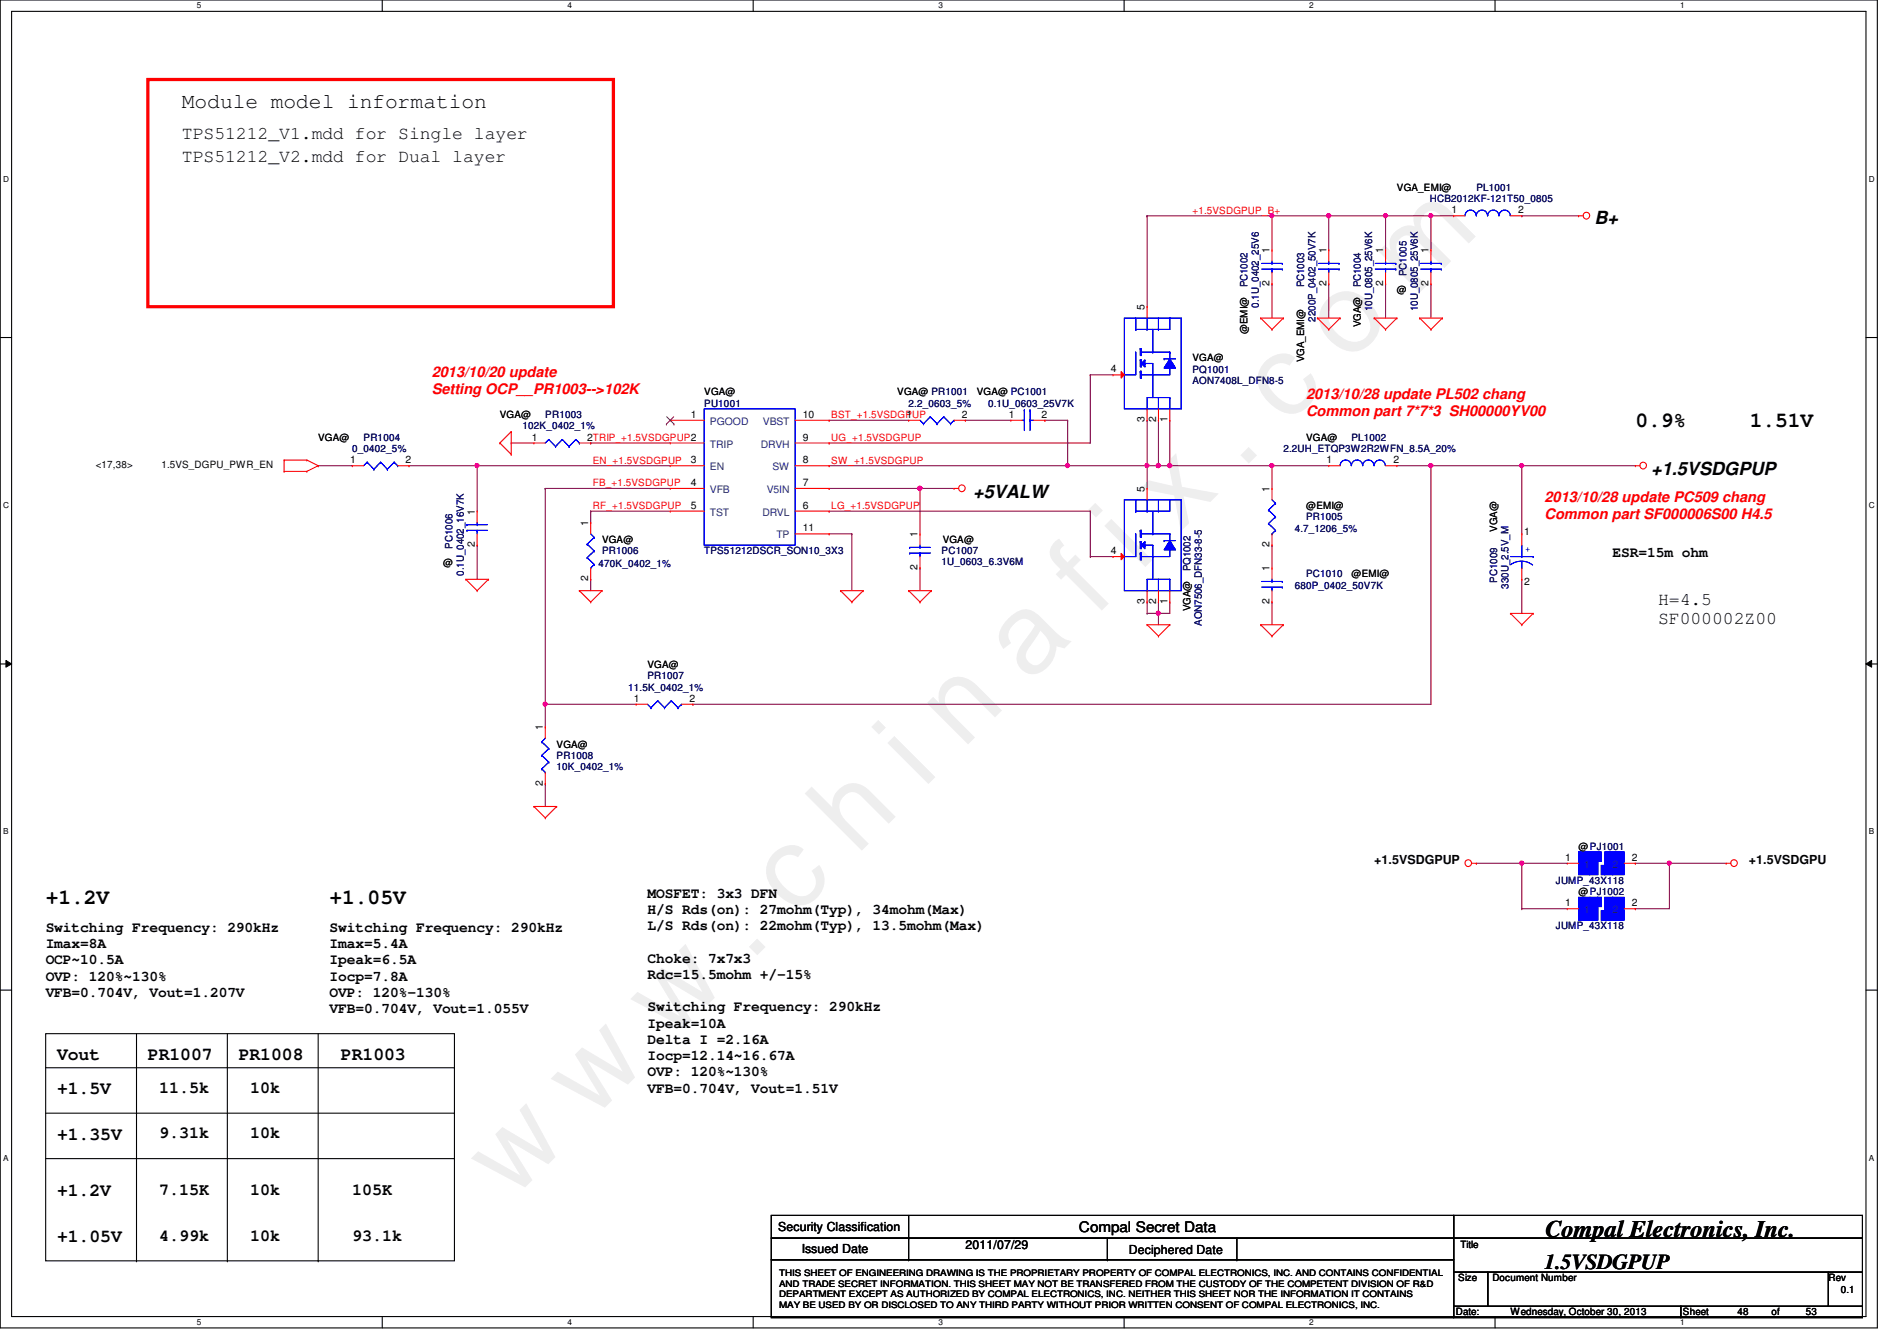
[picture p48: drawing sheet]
<svg xmlns="http://www.w3.org/2000/svg" width="297mm" height="210mm" viewBox="0 0 297 210" stroke-linecap="round" stroke-linejoin="round" font-family="sans-serif">
<defs><g id="words">
<text font-size="17.6" fill="#f0f" x="80.1" y="188" transform="rotate(-45 80.1 188)">w w w . c h i n a f i x . c o m</text>
<text font-size="3.7" x="242" y="193.6">Compal Electronics, Inc.</text>
<g font-size="3.3">
<text x="28.5" y="16.9">Module model information</text>
<text x="256.1" y="66.8">0.9%</text>
<text x="274" y="66.8">1.51V</text>
<text x="7.2" y="141.4">+1.2V</text>
<text x="51.6" y="141.4">+1.05V</text>
<text x="241.8" y="198.6">1.5VSDGPUP</text>
</g>
<g font-size="2.8">
<text x="28.5" y="21.8">TPS51212_V1.mdd for Single layer</text>
<text x="28.5" y="25.4">TPS51212_V2.mdd for Dual layer</text>
<text x="249.7" y="35.1">B+</text>
<text x="152.4" y="78">+5VALW</text>
<text x="258.6" y="74.4">+1.5VSDGPUP</text>
<text x="259.6" y="94.7">H=4.5</text>
<text x="259.6" y="97.7">SF000002Z00</text>
<text x="8.9" y="165.9">Vout</text>
<text x="23.2" y="165.9">PR1007</text>
<text x="37.4" y="165.9">PR1008</text>
<text x="53.4" y="165.9">PR1003</text>
<text x="8.9" y="171.3">+1.5V</text>
<text x="8.9" y="178.4">+1.35V</text>
<text x="8.9" y="187.3">+1.2V</text>
<text x="8.9" y="194.4">+1.05V</text>
</g>
<g font-size="2.6">
<text x="24.9" y="171.1">11.5k</text>
<text x="39.2" y="171.1">10k</text>
<text x="24.9" y="178.2">9.31k</text>
<text x="39.2" y="178.2">10k</text>
<text x="24.9" y="187.1">7.15K</text>
<text x="39.2" y="187.1">10k</text>
<text x="55.2" y="187.1">105K</text>
<text x="24.9" y="194.2">4.99k</text>
<text x="39.2" y="194.2">10k</text>
<text x="55.2" y="194.2">93.1k</text>
</g>
<g font-size="2.3" fill="#f00">
<text x="67.6" y="59">2013/10/20 update</text>
<text x="67.6" y="61.6">Setting OCP__PR1003--&gt;102K</text>
<text x="204.5" y="62.5">2013/10/28 update PL502 chang</text>
<text x="204.5" y="65.2">Common part 7*7*3 SH00000YV00</text>
<text x="241.8" y="78.5">2013/10/28 update PC509 chang</text>
<text x="241.8" y="81.2">Common part SF000006S00 H4.5</text>
</g>
<g font-size="2.3">
<text x="252.5" y="87.2">ESR=15m ohm</text>
<text x="101.4" y="140.5">MOSFET: 3x3 DFN</text>
<text x="101.4" y="143.1">H/S Rds(on): 27mohm(Typ), 34mohm(Max)</text>
<text x="7.2" y="145.9">Switching Frequency: 290kHz</text>
<text x="7.2" y="148.4">Imax=8A</text>
<text x="51.6" y="145.9">Switching Frequency: 290kHz</text>
<text x="51.6" y="148.4">Imax=5.4A</text>
<text x="101.4" y="145.6">L/S Rds(on): 22mohm(Typ), 13.5mohm(Max)</text>
<text x="7.2" y="151">OCP~10.5A</text>
<text x="7.2" y="153.5">OVP: 120%~130%</text>
<text x="51.6" y="151">Ipeak=6.5A</text>
<text x="51.6" y="153.5">Iocp=7.8A</text>
<text x="101.4" y="150.7">Choke: 7x7x3</text>
<text x="101.4" y="153.2">Rdc=15.5mohm +/-15%</text>
<text x="7.2" y="156">VFB=0.704V, Vout=1.207V</text>
<text x="51.6" y="156">OVP: 120%-130%</text>
<text x="51.6" y="158.6">VFB=0.704V, Vout=1.055V</text>
<text x="101.4" y="158.3">Switching Frequency: 290kHz</text>
<text x="101.4" y="160.9">Ipeak=10A</text>
<text x="101.4" y="163.4">Delta I =2.16A</text>
<text x="101.4" y="165.9">Iocp=12.14~16.67A</text>
<text x="101.4" y="168.5">OVP: 120%~130%</text>
<text x="101.4" y="171">VFB=0.704V, Vout=1.51V</text>
<text x="168.9" y="192.9">Compal Secret Data</text>
</g>
<g font-size="1.9">
<text x="215.2" y="135.2">+1.5VSDGPUP</text>
<text x="273.9" y="135.2">+1.5VSDGPU</text>
<text x="121.8" y="192.7">Security Classification</text>
<text x="125.6" y="196.1">Issued Date</text>
<text x="151.2" y="195.6">2011/07/29</text>
<text x="176.8" y="196.3">Deciphered Date</text>
</g>
<g font-size="1.6">
<text x="218.7" y="29.9">VGA_EMI@</text>
<text x="227.3" y="33.4">1</text>
<text x="237.7" y="33.4">2</text>
<text x="198.8" y="39.7" transform="rotate(-90 198.8 39.7)">1</text>
<text x="207.7" y="39.7" transform="rotate(-90 207.7 39.7)">1</text>
<text x="216.6" y="39.7" transform="rotate(-90 216.6 39.7)">1</text>
<text x="223.7" y="39.7" transform="rotate(-90 223.7 39.7)">1</text>
<text x="198.8" y="44.8" transform="rotate(-90 198.8 44.8)">2</text>
<text x="207.7" y="44.8" transform="rotate(-90 207.7 44.8)">2</text>
<text x="216.6" y="44.8" transform="rotate(-90 216.6 44.8)">2</text>
<text x="218.7" y="45.9">@</text>
<text x="223.7" y="44.8" transform="rotate(-90 223.7 44.8)">2</text>
<text x="179.2" y="48.6" transform="rotate(-90 179.2 48.6)">5</text>
<text x="195.3" y="52.3" transform="rotate(-90 195.3 52.3)">@EMI@</text>
<text x="213.1" y="51.2" transform="rotate(-90 213.1 51.2)">VGA@</text>
<text x="173.9" y="58.3">4</text>
<text x="186.7" y="56.6">VGA@</text>
<text x="204.2" y="56.7" transform="rotate(-90 204.2 56.7)">VGA_EMI@</text>
<text x="78.3" y="65.4">VGA@</text>
<text x="108.2" y="65.4">1</text>
<text x="110.3" y="61.9">VGA@</text>
<text x="125.7" y="65.4">10</text>
<text x="140.5" y="61.9">VGA@ PR1001</text>
<text x="141.9" y="65.4">1</text>
<text x="150.6" y="65.4">2</text>
<text x="152.9" y="61.9">VGA@ PC1001</text>
<text x="157.9" y="65.4">1</text>
<text x="163.1" y="65.4">2</text>
<text x="49.8" y="69">VGA@</text>
<text x="83.3" y="69">1</text>
<text x="91.9" y="69">2TRIP_+1.5VSDGPUP2</text>
<text x="125.7" y="69">9</text>
<text x="179.2" y="66.1" transform="rotate(-90 179.2 66.1)">3</text>
<text x="181" y="66.1" transform="rotate(-90 181 66.1)">2</text>
<text x="182.8" y="66.1" transform="rotate(-90 182.8 66.1)">1</text>
<text x="204.5" y="69">VGA@</text>
<text x="15" y="73.3">&lt;17,38&gt;</text>
<text x="25.3" y="73.3">1.5VS_DGPU_PWR_EN</text>
<text x="54.8" y="72.5">1</text>
<text x="63.5" y="72.5">2</text>
<text x="108.2" y="72.5">3</text>
<text x="108.2" y="76.1">4</text>
<text x="125.7" y="76.1">7</text>
<text x="125.7" y="72.5">8</text>
<text x="179.2" y="77" transform="rotate(-90 179.2 77)">5</text>
<text x="198.8" y="77" transform="rotate(-90 198.8 77)">1</text>
<text x="207.7" y="72.5">1</text>
<text x="218.2" y="72.5">2</text>
<text x="74.3" y="80.6" transform="rotate(-90 74.3 80.6)">1</text>
<text x="92.1" y="82.3" transform="rotate(-90 92.1 82.3)">1</text>
<text x="108.2" y="79.6">5</text>
<text x="125.7" y="79.6">6</text>
<text x="125.7" y="83.2">11</text>
<text x="204.5" y="79.7">@EMI@</text>
<text x="234.4" y="83.2" transform="rotate(-90 234.4 83.2)">VGA@</text>
<text x="238.7" y="83.7">1</text>
<text x="69.4" y="88.6">@</text>
<text x="74.3" y="85.7" transform="rotate(-90 74.3 85.7)">2</text>
<text x="94.3" y="85">VGA@</text>
<text x="143.7" y="89.2" transform="rotate(-90 143.7 89.2)">2</text>
<text x="143.7" y="84.1" transform="rotate(-90 143.7 84.1)">1</text>
<text x="147.6" y="85">VGA@</text>
<text x="173.9" y="86.7">4</text>
<text x="198.8" y="89.5" transform="rotate(-90 198.8 89.5)">1</text>
<text x="198.8" y="85.7" transform="rotate(-90 198.8 85.7)">2</text>
<text x="92.1" y="91" transform="rotate(-90 92.1 91)">2</text>
<text x="179.2" y="94.6" transform="rotate(-90 179.2 94.6)">3</text>
<text x="181" y="94.6" transform="rotate(-90 181 94.6)">2</text>
<text x="182.8" y="94.6" transform="rotate(-90 182.8 94.6)">1</text>
<text x="186.4" y="95.7" transform="rotate(-90 186.4 95.7)">VGA@</text>
<text x="198.8" y="94.6" transform="rotate(-90 198.8 94.6)">2</text>
<text x="211.6" y="90.3">@EMI@</text>
<text x="238.7" y="91.6">2</text>
<text x="101.4" y="104.6">VGA@</text>
<text x="99.3" y="109.9">1</text>
<text x="107.9" y="109.9">2</text>
<text x="85" y="114.3" transform="rotate(-90 85 114.3)">1</text>
<text x="87.2" y="117">VGA@</text>
<text x="85" y="123" transform="rotate(-90 85 123)">2</text>
<text x="245.1" y="134.7">1</text>
<text x="247.2" y="133">@PJ1001</text>
<text x="255.5" y="134.7">2</text>
<text x="245.1" y="141.9">1</text>
<text x="247.2" y="140.1">@PJ1002</text>
<text x="255.5" y="141.9">2</text>
<text x="228.7" y="195.4">Title</text>
<text x="228.3" y="200.6">Size</text>
<text x="233.7" y="200.6">Document Number</text>
<text x="286.3" y="200.6">Rev</text>
<text x="288.2" y="202.4">0.1</text>
<text x="228" y="205.9">Date:</text>
<text x="236.5" y="205.9">Wednesday, October 30, 2013</text>
<text x="263.5" y="205.9">Sheet</text>
<text x="272.1" y="205.9">48</text>
<text x="277.4" y="205.9">of</text>
<text x="282.7" y="205.9">53</text>
</g>
<g font-size="1.6" fill="#000080">
<text x="231.2" y="29.9">PL1001</text>
<text x="223.9" y="31.7">HCB2012KF-121T50_0805</text>
<text x="195.3" y="45" transform="rotate(-90 195.3 45)">PC1002</text>
<text x="204.2" y="45" transform="rotate(-90 204.2 45)">PC1003</text>
<text x="213.1" y="45" transform="rotate(-90 213.1 45)">PC1004</text>
<text x="220.2" y="43.2" transform="rotate(-90 220.2 43.2)">PC1005</text>
<text x="197.1" y="48.2" transform="rotate(-90 197.1 48.2)">0.1U_0402_25V6</text>
<text x="206" y="50.3" transform="rotate(-90 206 50.3)">2200P_0402_50V7K</text>
<text x="214.9" y="48.7" transform="rotate(-90 214.9 48.7)">10U_0805_25V6K</text>
<text x="222" y="48.7" transform="rotate(-90 222 48.7)">10U_0805_25V6K</text>
<text x="186.7" y="58.3">PQ1001</text>
<text x="85.4" y="65.4">PR1003</text>
<text x="110.3" y="63.7">PU1001</text>
<text x="142.3" y="63.7">2.2_0603_5%</text>
<text x="154.7" y="63.7">0.1U_0603_25V7K</text>
<text x="186.7" y="60.1">AON7408L_DFN8-5</text>
<text x="55.2" y="70.8">0_0402_5%</text>
<text x="56.9" y="69">PR1004</text>
<text x="81.8" y="67.2">102K_0402_1%</text>
<text x="201" y="70.8">2.2UH_ETQP3W2R2WFN_8.5A_20%</text>
<text x="211.6" y="69">PL1002</text>
<text x="202.7" y="83.2">4.7_1206_5%</text>
<text x="204.5" y="81.4">PR1005</text>
<text x="70.9" y="85.9" transform="rotate(-90 70.9 85.9)">PC1006</text>
<text x="93.7" y="88.7">470K_0402_1%</text>
<text x="94.3" y="86.8">PR1006</text>
<text x="110.3" y="86.8">TPS51212DSCR_SON10_3X3</text>
<text x="147.4" y="86.8">PC1007</text>
<text x="147.4" y="88.4">1U_0603_6.3V6M</text>
<text x="186.4" y="89.5" transform="rotate(-90 186.4 89.5)">PQ1002</text>
<text x="72.6" y="90.1" transform="rotate(-90 72.6 90.1)">0.1U_0402_16V7K</text>
<text x="202.7" y="92.1">680P_0402_50V7K</text>
<text x="204.5" y="90.3">PC1010</text>
<text x="234.4" y="91.2" transform="rotate(-90 234.4 91.2)">PC1009</text>
<text x="236.2" y="92.1" transform="rotate(-90 236.2 92.1)">330U_2.5V_M</text>
<text x="188.2" y="98" transform="rotate(-90 188.2 98)">AON7506_DFN33-8-5</text>
<text x="101.4" y="106.3">PR1007</text>
<text x="98.4" y="108.1">11.5K_0402_1%</text>
<text x="87.2" y="118.8">PR1008</text>
<text x="87.2" y="120.6">10K_0402_1%</text>
<text x="243.6" y="138.3">JUMP_43X118</text>
<text x="243.6" y="145.5">JUMP_43X118</text>
</g>
<g font-size="1.6" fill="#f00">
<text x="186.7" y="33.4">+1.5VSDGPUP_B+</text>
<text x="130.2" y="65.4">BST_+1.5VSDGPUP</text>
<text x="130.2" y="69">UG_+1.5VSDGPUP</text>
<text x="92.8" y="72.6">EN_+1.5VSDGPUP</text>
<text x="92.8" y="76.1">FB_+1.5VSDGPUP</text>
<text x="130.2" y="72.6">SW_+1.5VSDGPUP</text>
<text x="92.8" y="79.7">RF_+1.5VSDGPUP</text>
<text x="130.2" y="79.7">LG_+1.5VSDGPUP</text>
</g>
<g font-size="1.6" fill="#004080">
<text x="111.2" y="70.1">TRIP</text>
<text x="111.2" y="66.5">PGOOD</text>
<text x="119.1" y="70.1">DRVH</text>
<text x="119.5" y="66.5">VBST</text>
<text x="111.2" y="73.6">EN</text>
<text x="111.2" y="77.2">VFB</text>
<text x="120.1" y="77.2">V5IN</text>
<text x="120.9" y="73.6">SW</text>
<text x="111.2" y="80.7">TST</text>
<text x="119.4" y="80.7">DRVL</text>
<text x="121.6" y="84.3">TP</text>
<text x="248.1" y="135.8">1</text>
<text x="252.5" y="135.8">2</text>
<text x="248.1" y="143">1</text>
<text x="252.5" y="143">2</text>
</g>
<text font-size="1.6" fill="#00f" x="238.8" y="86.4">+</text>
<g font-size="1.4">
<text x="122" y="201.4">AND TRADE SECRET INFORMATION. THIS SHEET MAY NOT BE TRANSFERED FROM THE CUSTODY OF THE COMPETENT DIVISION OF R&amp;D</text>
<text x="122" y="203">DEPARTMENT EXCEPT AS AUTHORIZED BY COMPAL ELECTRONICS, INC. NEITHER THIS SHEET NOR THE INFORMATION IT CONTAINS</text>
<text x="122" y="199.7">THIS SHEET OF ENGINEERING DRAWING IS THE PROPRIETARY PROPERTY OF COMPAL ELECTRONICS, INC. AND CONTAINS CONFIDENTIAL</text>
<text x="122" y="204.7">MAY BE USED BY OR DISCLOSED TO ANY THIRD PARTY WITHOUT PRIOR WRITTEN CONSENT OF COMPAL ELECTRONICS, INC.</text>
</g>
<g font-size="1.3">
<text x="30.8" y="1.3">5</text>
<text x="88.9" y="1.3">4</text>
<text x="146.9" y="1.3">3</text>
<text x="205" y="1.3">2</text>
<text x="263.1" y="1.3">1</text>
<text x=".5" y="28.4">D</text>
<text x="292.6" y="28.4">D</text>
<text x=".5" y="79.5">C</text>
<text x="292.6" y="79.5">C</text>
<text x=".5" y="130.6">B</text>
<text x="292.6" y="130.6">B</text>
<text x=".5" y="181.7">A</text>
<text x="292.6" y="181.7">A</text>
<text x="30.8" y="207.4">5</text>
<text x="88.9" y="207.4">4</text>
<text x="146.9" y="207.4">3</text>
<text x="205" y="207.4">2</text>
<text x="263.1" y="207.4">1</text>
</g>
</g></defs>
<path d="M0 0h294v207.9h-294zM1.8 1.8h290.4v204.3h-290.4z" fill="none" stroke="#000" stroke-width=".17"/>
<g fill="#fff">
<path d="M30.8 .2h.7v1.4h-.7z"/>
<path d="M30.8 206.2h.7v1.4h-.7z"/>
</g>
<path d="M59.9 0v1.8M59.9 206.1v1.8" fill="none" stroke="#000" stroke-width=".17"/>
<g fill="#fff">
<path d="M88.9 .2h.6v1.4h-.6z"/>
<path d="M88.9 206.2h.6v1.4h-.6z"/>
</g>
<path d="M117.9 0v1.8M117.9 206.1v1.8" fill="none" stroke="#000" stroke-width=".17"/>
<g fill="#fff">
<path d="M146.9 .2h.7v1.4h-.7z"/>
<path d="M146.9 206.2h.7v1.4h-.7z"/>
</g>
<path d="M176 0v1.8M176 206.1v1.8" fill="none" stroke="#000" stroke-width=".17"/>
<g fill="#fff">
<path d="M205 .2h.7v1.4h-.7z"/>
<path d="M205 206.2h.7v1.4h-.7z"/>
</g>
<path d="M234.1 0v1.8M234.1 206.1v1.8" fill="none" stroke="#000" stroke-width=".17"/>
<g fill="#fff">
<path d="M263.1 .2h.7v1.4h-.7z"/>
<path d="M263.1 206.2h.7v1.4h-.7z"/>
<path d="M.5 27.3h.9v1.4h-.9z"/>
<path d="M292.6 27.3h.9v1.4h-.9z"/>
<path d="M.5 78.4h.9v1.4h-.9z"/>
<path d="M292.6 78.4h.9v1.4h-.9z"/>
</g>
<path d="M0 52.8h1.8M292.2 52.8h1.8" fill="none" stroke="#000" stroke-width=".17"/>
<g fill="#fff">
<path d="M.5 129.5h.8v1.4h-.8z"/>
<path d="M292.6 129.5h.9v1.4h-.9z"/>
</g>
<path d="M0 103.9h1.8M292.2 103.9h1.8" fill="none" stroke="#000" stroke-width=".17"/>
<path d="M.9 103.4l.9 .5-.9 .5zM292.2 103.9l.9-.5v1z" fill="#000"/>
<path d="M.9 103.4l.9 .5-.9 .5zM292.2 103.9l.9-.5v1z" fill="none" stroke="#000" stroke-width=".16"/>
<g fill="#fff">
<path d="M.5 180.5h.8v1.4h-.8z"/>
<path d="M292.6 180.5h.9v1.4h-.9z"/>
</g>
<path d="M0 155h1.8M292.2 155h1.8M7.2 161.8h64v35.6h-64zM7.2 167.1h64M7.2 174.2h64M21.4 161.8v35.6M35.6 161.8v35.6M49.8 161.8v35.6M7.2 181.4h64M21.4 197.4h.1M35.6 197.4h.1M49.8 197.4h.1" fill="none" stroke="#000" stroke-width=".17"/>
<path d="M23.2 12.4h72.9v35.6h-72.9z" fill="none" stroke="#f00" stroke-width=".51"/>
<path d="M238.3 33.8h.1M238.3 33.8h8.9M49.8 72.9h.1M49.8 72.9h5.4M74.7 72.9h30.2M85.4 76.5v33.7M129.8 72.9h37.4M129.8 69.3h40.9M238.3 72.9h.1M238.3 72.9h17.8M129.8 80h40.9" fill="none" stroke="#800040" stroke-width=".17"/>
<circle cx="238.3" cy="72.9" r=".32" fill="#f0f"/>
<circle cx="238.3" cy="72.9" r=".32" fill="none" stroke="#f0f" stroke-width=".17"/>
<path d="M64 72.9h.1M64 72.9h10.7M224.1 72.9v37.3h-115.6M231.2 135.1h7.1M238.3 135.1h.1M238.3 135.1v7.1M261.4 135.1h.1M261.4 135.1v7.1h-5.3M256.1 142.2h.1" fill="none" stroke="#800040" stroke-width=".17"/>
<circle cx="238.3" cy="135.1" r=".32" fill="#f0f"/>
<circle cx="238.3" cy="135.1" r=".32" fill="none" stroke="#f0f" stroke-width=".17"/>
<path d="M261.4 135.1h.1M261.4 135.1h8.9M238.3 142.2h.1M238.3 142.2h7.1" fill="none" stroke="#800040" stroke-width=".17"/>
<circle cx="261.4" cy="135.1" r=".32" fill="#f0f"/>
<circle cx="261.4" cy="135.1" r=".32" fill="none" stroke="#f0f" stroke-width=".17"/>
<path d="M224.1 72.9h14.2M238.3 72.9h.1M238.3 72.9v10.7M238.3 90.7h.1M238.3 90.7v5.3M238.3 135.1h.1M238.3 135.1h7.1M256.1 135.1h.1M256.1 135.1h5.3" fill="none" stroke="#800040" stroke-width=".17"/>
<g fill="none" stroke="#f00" stroke-width=".17">
<path d="M247.2 33.8h.1M247.2 33.8h.7M44.5 72h.1M44.5 73.8h.1M44.5 72h3.5M44.5 72v1.8M44.5 73.8h3.5M48 72h.1M48 73.8h.1M48 72l1.8 .9M49.8 72.9h.1M49.8 72.9l-1.8 .9"/>
<path d="M256.1 72.9h.1M256.1 72.9h.7M238.3 97.8h.1M240.1 96h.1M240.1 96h-3.6l1.8 1.8M240.1 96l-1.8 1.8M270.3 135.1h.1M270.3 135.1h.7"/>
<circle cx="248.4" cy="33.8" r=".52"/>
<circle cx="257.3" cy="72.9" r=".52"/>
<circle cx="271.5" cy="135.1" r=".52"/>
</g>
<g fill="none" stroke="#000" stroke-width=".17">
<path d="M120.8 190.2h106.8v3.6h-106.8zM120.8 193.8h106.8v3.4h-106.8zM120.8 197.2h106.8v9h-106.8zM142.3 197.2h.1M142.3 193.8v3.4M173.4 197.2h.1M173.4 193.8v3.4M193.7 197.2h.1M193.7 193.8v3.4M227.6 190.2h64v3.6h-64zM227.6 193.8h64v5.3h-64zM227.6 199.1h5.4v5.4h-5.4z"/>
<path d="M233 199.1h53.3v5.4h-53.3zM286.3 199.1h5.3v5.4h-5.3zM227.6 204.5h35.6v1.7h-35.6zM263.2 204.5h28.4v1.7h-28.4z"/>
</g>
<path d="M247.2 140.5h1.8v3.5h-1.8z" fill-rule="evenodd" fill="#00f"/>
<path d="M247.2 140.5h1.8v3.5h-1.8z" fill="none" stroke="#00f" stroke-width=".17"/>
<path d="M249 140.5h1.2v3.5h-1.2z" fill-rule="evenodd" fill="#00f"/>
<path d="M249 140.5h1.2v3.5h-1.2z" fill="none" stroke="#00f" stroke-width=".17"/>
<path d="M250.2 140.5h.5v1.4h-.5z" fill-rule="evenodd" fill="#00f"/>
<path d="M250.2 140.5h.5v1.4h-.5z" fill="none" stroke="#00f" stroke-width=".17"/>
<path d="M250.7 142.6h.6v1.4h-.6z" fill-rule="evenodd" fill="#00f"/>
<path d="M250.7 142.6h.6v1.4h-.6z" fill="none" stroke="#00f" stroke-width=".17"/>
<path d="M251.3 140.5h1.2v3.5h-1.2z" fill-rule="evenodd" fill="#00f"/>
<path d="M251.3 140.5h1.2v3.5h-1.2z" fill="none" stroke="#00f" stroke-width=".17"/>
<path d="M252.5 140.5h1.8v3.5h-1.8z" fill-rule="evenodd" fill="#00f"/>
<path d="M252.5 140.5h1.8v3.5h-1.8z" fill="none" stroke="#00f" stroke-width=".17"/>
<path d="M247.2 140.5h1.8v3.5h-1.8z" fill-rule="evenodd" fill="#00f"/>
<path d="M247.2 140.5h1.8v3.5h-1.8z" fill="none" stroke="#00f" stroke-width=".17"/>
<path d="M249 140.5h1.2v3.5h-1.2z" fill-rule="evenodd" fill="#00f"/>
<path d="M249 140.5h1.2v3.5h-1.2z" fill="none" stroke="#00f" stroke-width=".17"/>
<path d="M250.2 140.5h.5v1.4h-.5z" fill-rule="evenodd" fill="#00f"/>
<path d="M250.2 140.5h.5v1.4h-.5z" fill="none" stroke="#00f" stroke-width=".17"/>
<path d="M250.7 142.6h.6v1.4h-.6z" fill-rule="evenodd" fill="#00f"/>
<path d="M250.7 142.6h.6v1.4h-.6z" fill="none" stroke="#00f" stroke-width=".17"/>
<path d="M251.3 140.5h1.2v3.5h-1.2z" fill-rule="evenodd" fill="#00f"/>
<path d="M251.3 140.5h1.2v3.5h-1.2z" fill="none" stroke="#00f" stroke-width=".17"/>
<path d="M252.5 140.5h1.8v3.5h-1.8z" fill-rule="evenodd" fill="#00f"/>
<g fill="none" stroke="#00f" stroke-width=".17">
<path d="M57.5 72.3h.1M57.5 72.3l-.6 .6M57.5 72.3l1 1.1M58.5 73.4h.1M59.6 72.3h.1M59.6 72.3l-1.1 1.1M59.6 72.3l1.1 1.1M60.7 73.4h.1M61.7 72.3h.1M61.7 72.3l-1 1.1M61.7 72.3l.6 .6M62.3 72.9h.1"/>
<path d="M236.5 87.1h3.6M238.3 87.1h.1M238.3 87.8l.7 .1 1 .5M238.3 87.8l-1.1 .2-.6 .4M238.3 88.9h.1M238.3 85.3v1.8M238.3 87.8v1.1M240.1 87.1h.1M252.5 140.5h1.8v3.5h-1.8z"/>
</g>
<path d="M55.2 72.9h.1M55.2 72.9h1.7M62.3 72.9h1.7M64 72.9h.1M238.3 83.6h.1M238.3 90.7h.1M238.3 83.6v1.7M238.3 88.9v1.8M245.4 142.2h.1M245.4 142.2h1.8M254.3 142.2h1.8M256.1 142.2h.1" fill="none" stroke="#f00" stroke-width=".17"/>
<path d="M247.2 133.3h1.8v3.6h-1.8z" fill-rule="evenodd" fill="#00f"/>
<path d="M247.2 133.3h1.8v3.6h-1.8z" fill="none" stroke="#00f" stroke-width=".17"/>
<path d="M249 133.3h1.2v3.6h-1.2z" fill-rule="evenodd" fill="#00f"/>
<path d="M249 133.3h1.2v3.6h-1.2z" fill="none" stroke="#00f" stroke-width=".17"/>
<path d="M250.2 133.3h.5v1.5h-.5z" fill-rule="evenodd" fill="#00f"/>
<path d="M250.2 133.3h.5v1.5h-.5z" fill="none" stroke="#00f" stroke-width=".17"/>
<path d="M250.7 135.5h.6v1.4h-.6z" fill-rule="evenodd" fill="#00f"/>
<path d="M250.7 135.5h.6v1.4h-.6z" fill="none" stroke="#00f" stroke-width=".17"/>
<path d="M251.3 133.3h1.2v3.6h-1.2z" fill-rule="evenodd" fill="#00f"/>
<path d="M251.3 133.3h1.2v3.6h-1.2z" fill="none" stroke="#00f" stroke-width=".17"/>
<path d="M252.5 133.3h1.8v3.6h-1.8z" fill-rule="evenodd" fill="#00f"/>
<path d="M252.5 133.3h1.8v3.6h-1.8z" fill="none" stroke="#00f" stroke-width=".17"/>
<path d="M247.2 133.3h1.8v3.6h-1.8z" fill-rule="evenodd" fill="#00f"/>
<path d="M247.2 133.3h1.8v3.6h-1.8z" fill="none" stroke="#00f" stroke-width=".17"/>
<path d="M249 133.3h1.2v3.6h-1.2z" fill-rule="evenodd" fill="#00f"/>
<path d="M249 133.3h1.2v3.6h-1.2z" fill="none" stroke="#00f" stroke-width=".17"/>
<path d="M250.2 133.3h.5v1.5h-.5z" fill-rule="evenodd" fill="#00f"/>
<path d="M250.2 133.3h.5v1.5h-.5z" fill="none" stroke="#00f" stroke-width=".17"/>
<path d="M250.7 135.5h.6v1.4h-.6z" fill-rule="evenodd" fill="#00f"/>
<path d="M250.7 135.5h.6v1.4h-.6z" fill="none" stroke="#00f" stroke-width=".17"/>
<path d="M251.3 133.3h1.2v3.6h-1.2z" fill-rule="evenodd" fill="#00f"/>
<path d="M251.3 133.3h1.2v3.6h-1.2z" fill="none" stroke="#00f" stroke-width=".17"/>
<path d="M252.5 133.3h1.8v3.6h-1.8z" fill-rule="evenodd" fill="#00f"/>
<path d="M252.5 133.3h1.8v3.6h-1.8z" fill="none" stroke="#00f" stroke-width=".17"/>
<path d="M236.5 33.8h1.8M238.3 33.8h.1M245.4 135.1h.1M245.4 135.1h1.8M254.3 135.1h1.8M256.1 135.1h.1" fill="none" stroke="#f00" stroke-width=".17"/>
<circle cx="238.3" cy="72.9" r=".32" fill="#f0f"/>
<circle cx="238.3" cy="72.9" r=".32" fill="none" stroke="#f0f" stroke-width=".17"/>
<circle cx="238.3" cy="135.1" r=".32" fill="#f0f"/>
<circle cx="238.3" cy="135.1" r=".32" fill="none" stroke="#f0f" stroke-width=".17"/>
<circle cx="261.4" cy="135.1" r=".32" fill="#f0f"/>
<circle cx="261.4" cy="135.1" r=".32" fill="none" stroke="#f0f" stroke-width=".17"/>
<use href="#words"/>
</svg>
